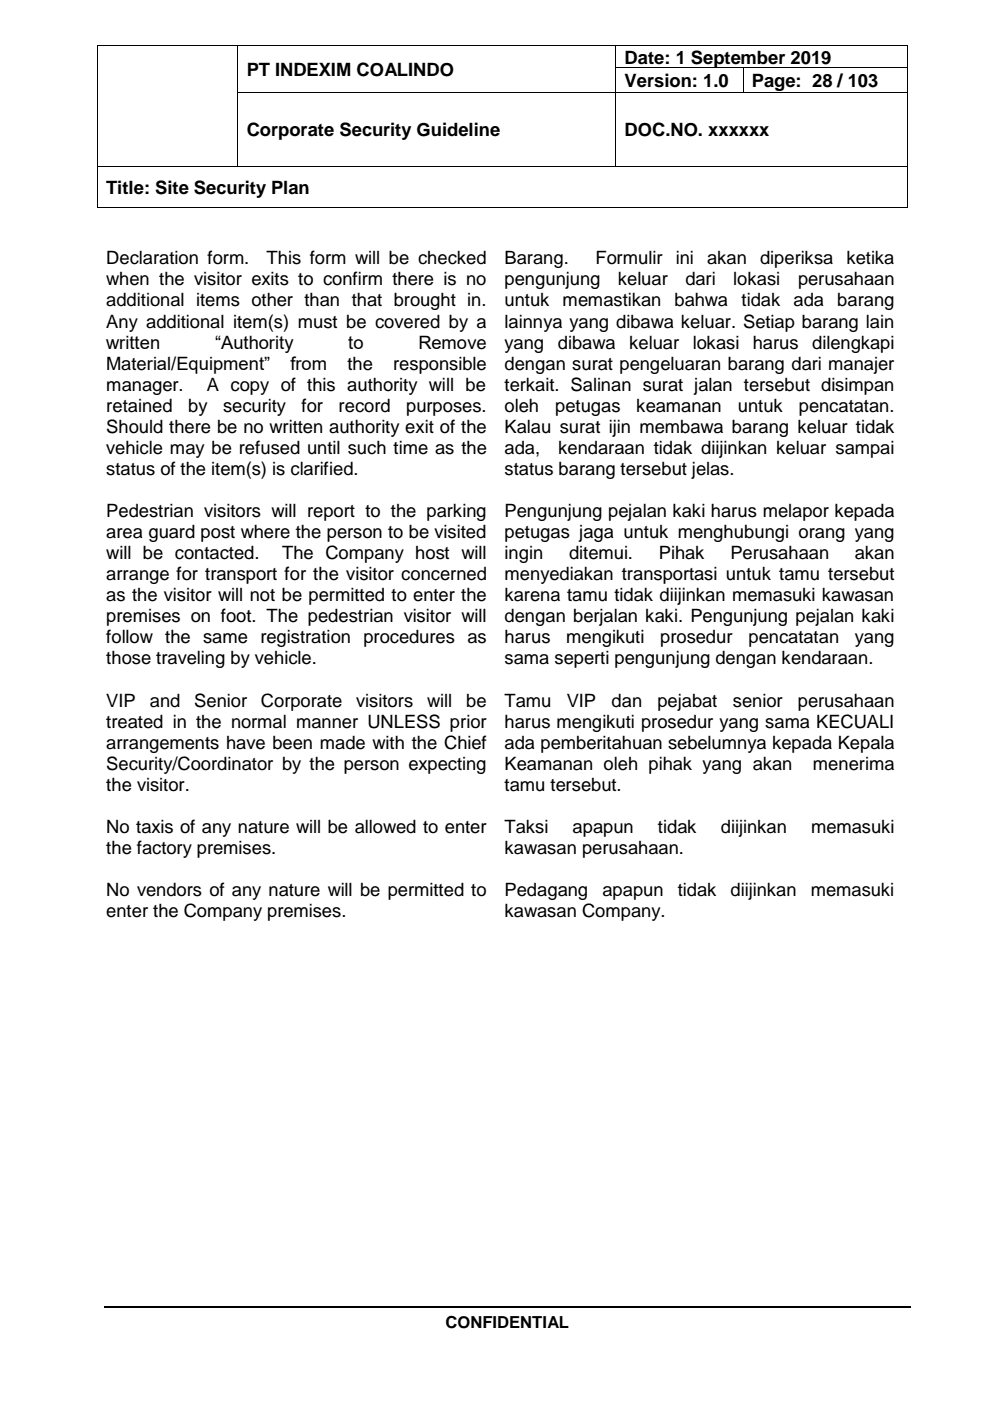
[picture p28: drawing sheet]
<svg xmlns="http://www.w3.org/2000/svg" width="210mm" height="297mm" viewBox="0 0 210 297" stroke-linecap="round" stroke-linejoin="round" font-family="sans-serif">
<defs><g id="words">
<g font-size="3.9">
<text x="52.3" y="16.1">PT INDEXIM COALINDO</text>
<text x="132.4" y="13.5">Date: 1 September 2019</text>
<text x="132.4" y="18.4">Version: 1.0</text>
<text x="159.4" y="18.4">Page: 28 / 103</text>
<text x="52.3" y="28.8">Corporate Security Guideline</text>
<text x="132.4" y="28.8">DOC.NO. xxxxxx</text>
<text x="22.5" y="41">Title: Site Security Plan</text>
<text x="22.5" y="56.1">Declaration form.</text>
<text x="56.5" y="56.1">This form will be checked</text>
<text x="107" y="56.1">Barang.</text>
<text x="126.2" y="56.1">Formulir</text>
<text x="143.2" y="56.1">ini</text>
<text x="149.9" y="56.1">akan</text>
<text x="161.1" y="56.1">diperiksa</text>
<text x="179.4" y="56.1">ketika</text>
<text x="22.5" y="60.5">when the visitor exits to confirm there is no</text>
<text x="22.5" y="64.9">additional items other than that brought in.</text>
<text x="107" y="60.5">pengunjung</text>
<text x="107" y="64.9">untuk</text>
<text x="119.3" y="64.9">memastikan</text>
<text x="130.9" y="60.5">keluar</text>
<text x="143" y="64.9">bahwa</text>
<text x="145.3" y="60.5">dari</text>
<text x="155.4" y="60.5">lokasi</text>
<text x="157.2" y="64.9">tidak</text>
<text x="168.2" y="64.9">ada</text>
<text x="169.2" y="60.5">perusahaan</text>
<text x="177.5" y="64.9">barang</text>
<text x="22.5" y="69.4">Any additional item(s) must be covered by a</text>
<text x="107" y="69.4">lainnya yang dibawa keluar. Setiap barang lain</text>
<text x="22.5" y="73.9">written</text>
<text x="45.6" y="73.9">“Authority</text>
<text x="73.8" y="73.9">to</text>
<text x="88.7" y="73.9">Remove</text>
<text x="107" y="73.9">yang</text>
<text x="118.3" y="73.9">dibawa</text>
<text x="133.4" y="73.9">keluar</text>
<text x="146.8" y="73.9">lokasi</text>
<text x="159.6" y="73.9">harus</text>
<text x="172.2" y="73.9">dilengkapi</text>
<text x="22.5" y="78.4">Material/Equipment”</text>
<text x="22.5" y="82.8">manager.</text>
<text x="43.8" y="82.8">A copy of this authority will be</text>
<text x="61.5" y="78.4">from</text>
<text x="73.6" y="78.4">the</text>
<text x="83.3" y="78.4">responsible</text>
<text x="107" y="78.4">dengan surat pengeluaran barang dari manajer</text>
<text x="107" y="82.8">terkait. Salinan surat jalan tersebut disimpan</text>
<text x="22.5" y="87.3">retained</text>
<text x="39.9" y="87.3">by</text>
<text x="47.3" y="87.3">security</text>
<text x="63.9" y="87.3">for</text>
<text x="71.8" y="87.3">record</text>
<text x="86.1" y="87.3">purposes.</text>
<text x="107" y="87.3">oleh</text>
<text x="117.7" y="87.3">petugas</text>
<text x="134.9" y="87.3">keamanan</text>
<text x="156.4" y="87.3">untuk</text>
<text x="169.3" y="87.3">pencatatan.</text>
<text x="22.5" y="91.8">Should there be no written authority exit of the</text>
<text x="107" y="91.8">Kalau surat ijin membawa barang keluar tidak</text>
<text x="22.5" y="96.2">vehicle may be refused until such time as the</text>
<text x="22.5" y="100.7">status of the item(s) is clarified.</text>
<text x="107" y="96.2">ada,</text>
<text x="107" y="100.7">status barang tersebut jelas.</text>
<text x="118.3" y="96.2">kendaraan tidak diijinkan keluar sampai</text>
<text x="22.5" y="109.6">Pedestrian visitors will report to the parking</text>
<text x="107" y="109.6">Pengunjung pejalan kaki harus melapor kepada</text>
<text x="22.5" y="114.1">area guard post where the person to be visited</text>
<text x="22.5" y="118.5">will be contacted.</text>
<text x="59.8" y="118.5">The Company host will</text>
<text x="107" y="114.1">petugas jaga untuk menghubungi orang yang</text>
<text x="107" y="118.5">ingin</text>
<text x="120.6" y="118.5">ditemui.</text>
<text x="139.7" y="118.5">Pihak</text>
<text x="154.8" y="118.5">Perusahaan</text>
<text x="181.2" y="118.5">akan</text>
<text x="22.5" y="123">arrange for transport for the visitor concerned</text>
<text x="107" y="123">menyediakan transportasi untuk tamu tersebut</text>
<text x="22.5" y="127.4">as the visitor will not be permitted to enter the</text>
<text x="22.5" y="131.9">premises on foot. The pedestrian visitor will</text>
<text x="107" y="127.4">karena tamu tidak diijinkan memasuki kawasan</text>
<text x="107" y="131.9">dengan berjalan kaki. Pengunjung pejalan kaki</text>
<text x="22.5" y="136.4">follow the same registration procedures as</text>
<text x="107" y="136.4">harus</text>
<text x="120" y="136.4">mengikuti</text>
<text x="139.9" y="136.4">prosedur</text>
<text x="158.7" y="136.4">pencatatan</text>
<text x="181.2" y="136.4">yang</text>
<text x="22.5" y="140.8">those traveling by vehicle.</text>
<text x="107" y="140.8">sama seperti pengunjung dengan kendaraan.</text>
<text x="22.5" y="149.8">VIP</text>
<text x="31.8" y="149.8">and</text>
<text x="41.2" y="149.8">Senior</text>
<text x="55.3" y="149.8">Corporate</text>
<text x="75.5" y="149.8">visitors</text>
<text x="90.6" y="149.8">will</text>
<text x="98.8" y="149.8">be</text>
<text x="107" y="149.8">Tamu</text>
<text x="120.1" y="149.8">VIP</text>
<text x="129.6" y="149.8">dan</text>
<text x="139.3" y="149.8">pejabat</text>
<text x="155.3" y="149.8">senior</text>
<text x="169.1" y="149.8">perusahaan</text>
<text x="22.5" y="154.2">treated in the normal manner UNLESS prior</text>
<text x="107" y="154.2">harus mengikuti prosedur yang sama KECUALI</text>
<text x="22.5" y="158.7">arrangements have been made with the Chief</text>
<text x="107" y="158.7">ada pemberitahuan sebelumnya kepada Kepala</text>
<text x="22.5" y="163.1">Security/Coordinator by the person expecting</text>
<text x="22.5" y="167.6">the visitor.</text>
<text x="107" y="163.1">Keamanan oleh pihak yang akan</text>
<text x="107" y="167.6">tamu tersebut.</text>
<text x="172.3" y="163.1">menerima</text>
<text x="22.5" y="176.6">No taxis of any nature will be allowed to enter</text>
<text x="107" y="176.6">Taksi</text>
<text x="121.4" y="176.6">apapun</text>
<text x="139.5" y="176.6">tidak</text>
<text x="152.8" y="176.6">diijinkan</text>
<text x="171.9" y="176.6">memasuki</text>
<text x="22.5" y="181">the factory premises.</text>
<text x="107" y="181">kawasan perusahaan.</text>
<text x="22.5" y="189.9">No vendors of any nature will be permitted to</text>
<text x="107" y="189.9">Pedagang</text>
<text x="127.7" y="189.9">apapun</text>
<text x="143.7" y="189.9">tidak</text>
<text x="154.9" y="189.9">diijinkan</text>
<text x="171.9" y="189.9">memasuki</text>
<text x="22.5" y="194.4">enter the Company premises.</text>
<text x="107" y="194.4">kawasan Company.</text>
</g>
<text font-size="3.5" x="94.4" y="281.5">CONFIDENTIAL</text>
</g></defs>
<g fill="#000">
<path d="M20.5 9.7h.2v.1h-.2z" fill-rule="evenodd"/>
<path d="M20.5 9.7h.2v.1h-.2z" fill-rule="evenodd"/>
<path d="M20.5 14.3h.2v.1h-.2z" fill-rule="evenodd"/>
<path d="M20.5 19.6h.2v.1h-.2z" fill-rule="evenodd"/>
<path d="M50.3 9.7h.2v.1h-.2z" fill-rule="evenodd"/>
<path d="M50.3 14.3h.2v.1h-.2z" fill-rule="evenodd"/>
<path d="M50.3 19.6h.2v.1h-.2z" fill-rule="evenodd"/>
<path d="M130.4 9.7h.2v.1h-.2z" fill-rule="evenodd"/>
<path d="M130.4 14.3h.2v.1h-.2z" fill-rule="evenodd"/>
<path d="M130.4 19.6h.2v.1h-.2z" fill-rule="evenodd"/>
<path d="M157.4 14.3h.2v.1h-.2z" fill-rule="evenodd"/>
<path d="M157.4 19.6h.2v.1h-.2z" fill-rule="evenodd"/>
<path d="M192.4 9.7h.1v.1h-.1z" fill-rule="evenodd"/>
<path d="M192.4 9.7h.1v.1h-.1z" fill-rule="evenodd"/>
<path d="M192.4 14.3h.1v.1h-.1z" fill-rule="evenodd"/>
<path d="M192.4 19.6h.1v.1h-.1z" fill-rule="evenodd"/>
<path d="M20.5 35.1h.2v.2h-.2z" fill-rule="evenodd"/>
<path d="M50.3 35.1h.2v.2h-.2z" fill-rule="evenodd"/>
<path d="M130.4 35.1h.2v.2h-.2z" fill-rule="evenodd"/>
<path d="M192.4 35.1h.1v.2h-.1z" fill-rule="evenodd"/>
<path d="M20.5 44h.2v.2h-.2z" fill-rule="evenodd"/>
<path d="M20.5 44h.2v.2h-.2z" fill-rule="evenodd"/>
<path d="M192.4 44h.1v.2h-.1z" fill-rule="evenodd"/>
<path d="M192.4 44h.1v.2h-.1z" fill-rule="evenodd"/>
</g>
<g fill="none" stroke="#000" stroke-width=".21">
<path d="M20.6 9.8v4.5M20.6 14.4v5.2M20.6 19.7v15.4M20.7 9.7h29.6M50.4 9.8v4.5M50.4 14.4v5.2M50.4 19.7v15.4M50.5 9.7h79.9M50.5 19.6h79.9M130.5 9.8v4.5M130.5 14.4v5.2M130.5 19.7v15.4"/>
<path d="M130.6 9.7h61.8M130.6 14.4h26.8M130.6 19.6h26.8M157.5 14.4v5.2M157.6 14.4h34.8M157.6 19.6h34.8M192.4 9.8v4.5M192.4 14.4v5.2M192.4 19.7v15.4M20.6 35.3v8.7M20.7 35.2h29.6M50.5 35.2h79.9"/>
<path d="M130.6 35.2h61.8M192.4 35.3v8.7M20.7 44.1h171.7"/>
</g>
<path d="M22 277h171.1" fill="none" stroke="#000" stroke-width=".25"/>
<use href="#words"/>
</svg>
